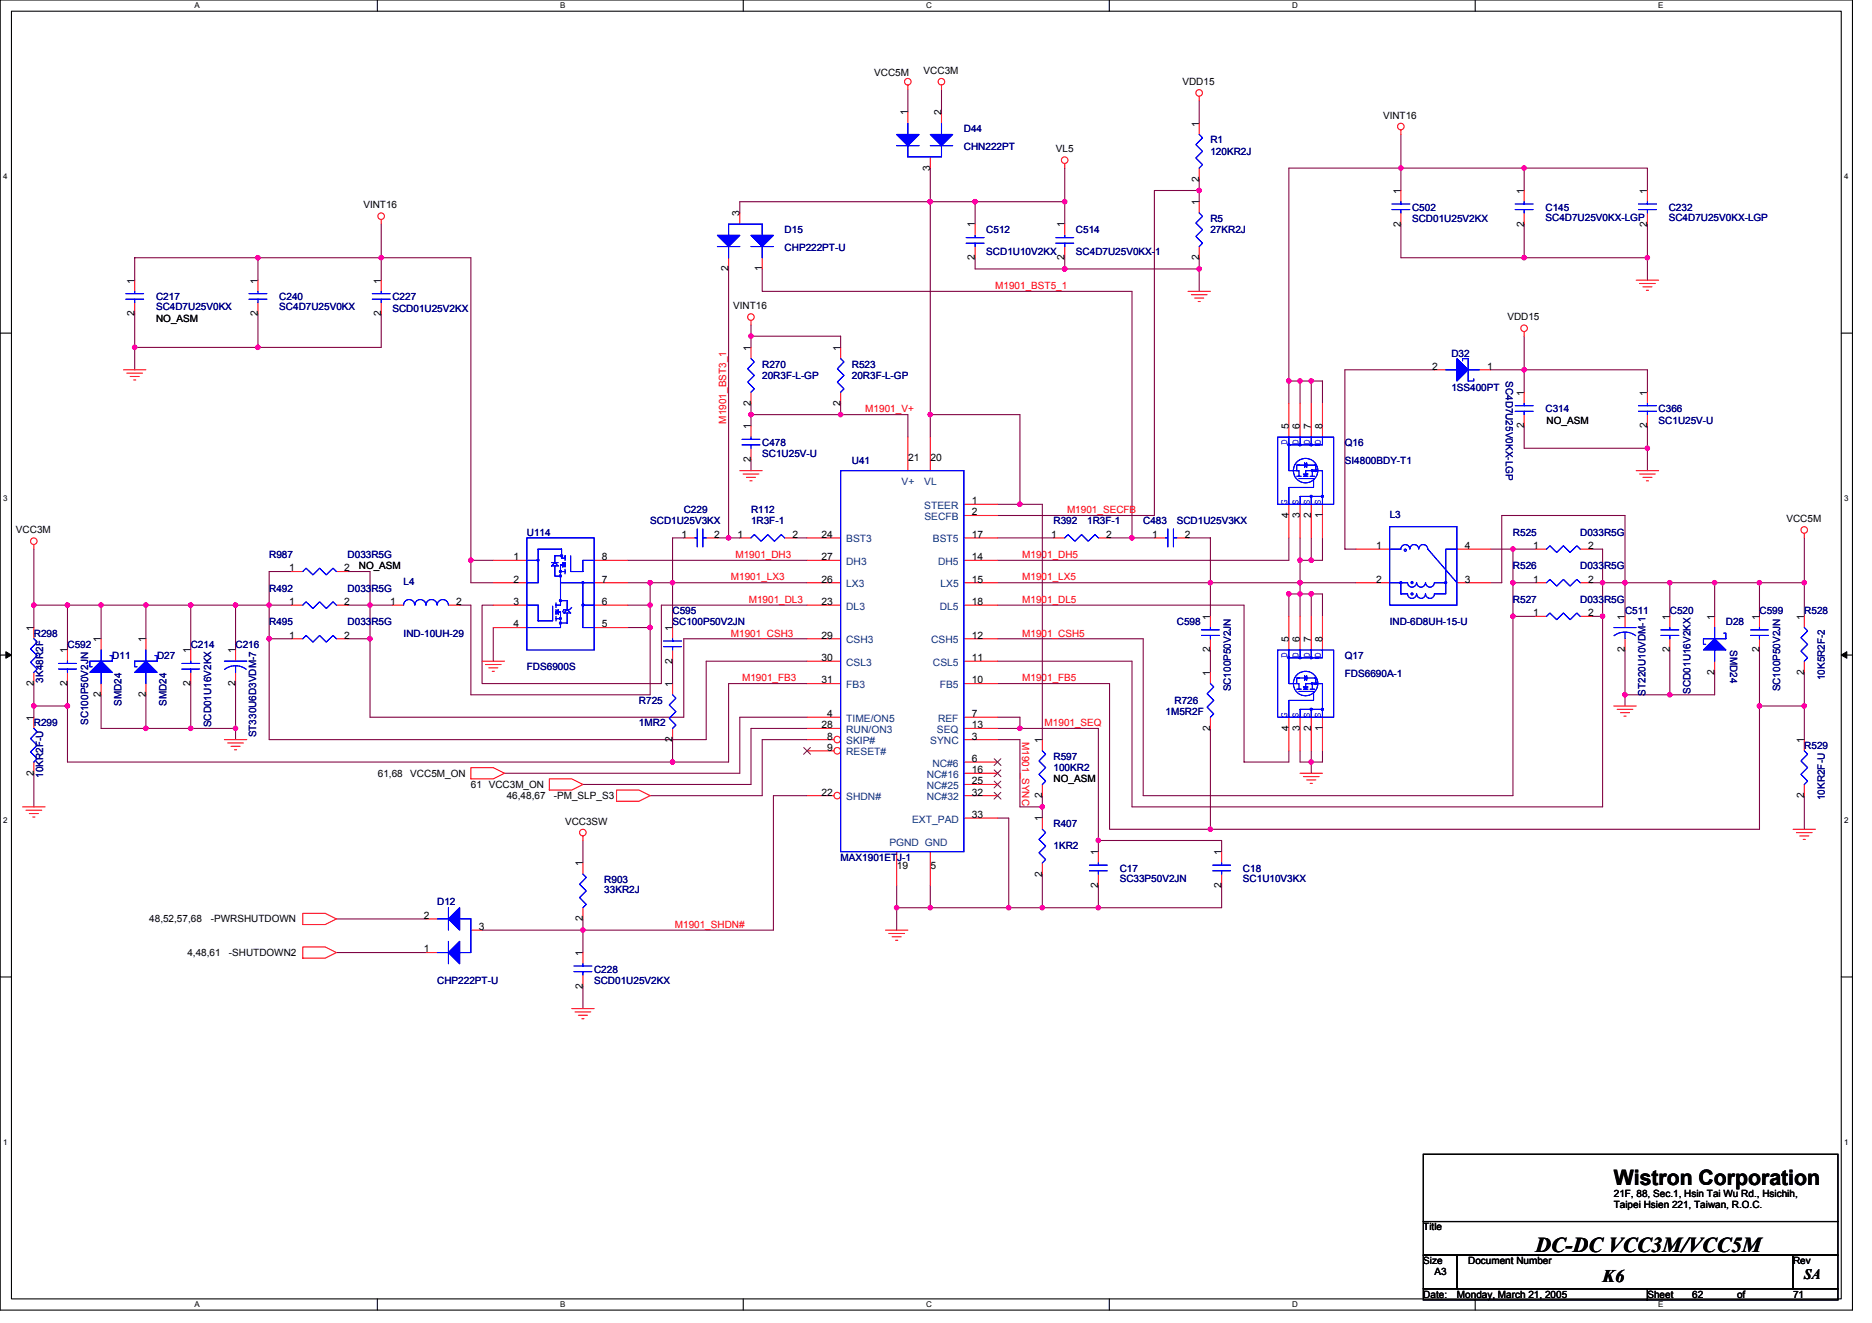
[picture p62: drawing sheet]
<svg xmlns="http://www.w3.org/2000/svg" width="297mm" height="210mm" viewBox="0 0 297 210" stroke-linecap="round" stroke-linejoin="round" font-family="sans-serif">
<defs><g id="words">
<g font-size="3.4">
<text x="256.1" y="188">Wistron Corporation</text>
<text x="243.6" y="198.6">DC-DC VCC3M/VCC5M</text>
</g>
<text font-size="2.8" x="254.3" y="203.5">K6</text>
<text font-size="2.3" x="286.3" y="203">SA</text>
<g font-size="1.6">
<text x="146.6" y="11.7">VCC3M</text>
<text x="138.7" y="12.1">VCC5M</text>
<text x="187.6" y="13.5">VDD15</text>
<text x="144" y="18.3" transform="rotate(-90 144 18.3)">1</text>
<text x="149.4" y="18.3" transform="rotate(-90 149.4 18.3)">2</text>
<text x="190.3" y="20.1" transform="rotate(-90 190.3 20.1)">1</text>
<text x="219.5" y="18.8">VINT16</text>
<text x="147.6" y="27.1" transform="rotate(-90 147.6 27.1)">3</text>
<text x="167.5" y="24.2">VL5</text>
<text x="190.3" y="28.8" transform="rotate(-90 190.3 28.8)">2</text>
<text x="57.7" y="33.1">VINT16</text>
<text x="117.4" y="34.3" transform="rotate(-90 117.4 34.3)">3</text>
<text x="190.3" y="32.5" transform="rotate(-90 190.3 32.5)">1</text>
<text x="222.3" y="35.9" transform="rotate(-90 222.3 35.9)">2</text>
<text x="222.3" y="30.8" transform="rotate(-90 222.3 30.8)">1</text>
<text x="241.8" y="35.9" transform="rotate(-90 241.8 35.9)">2</text>
<text x="241.8" y="30.8" transform="rotate(-90 241.8 30.8)">1</text>
<text x="261.4" y="35.9" transform="rotate(-90 261.4 35.9)">2</text>
<text x="261.4" y="30.8" transform="rotate(-90 261.4 30.8)">1</text>
<text x="154.7" y="41.3" transform="rotate(-90 154.7 41.3)">2</text>
<text x="154.7" y="36.1" transform="rotate(-90 154.7 36.1)">1</text>
<text x="168.9" y="41.3" transform="rotate(-90 168.9 41.3)">2</text>
<text x="168.9" y="36.1" transform="rotate(-90 168.9 36.1)">1</text>
<text x="190.3" y="41.3" transform="rotate(-90 190.3 41.3)">2</text>
<text x="21.4" y="45" transform="rotate(-90 21.4 45)">1</text>
<text x="40.9" y="45" transform="rotate(-90 40.9 45)">1</text>
<text x="60.5" y="45" transform="rotate(-90 60.5 45)">1</text>
<text x="115.6" y="43.1" transform="rotate(-90 115.6 43.1)">2</text>
<text x="120.9" y="43.1" transform="rotate(-90 120.9 43.1)">1</text>
<text x="21.4" y="50.2" transform="rotate(-90 21.4 50.2)">2</text>
<text x="24.8" y="51">NO_ASM</text>
<text x="40.9" y="50.2" transform="rotate(-90 40.9 50.2)">2</text>
<text x="60.5" y="50.2" transform="rotate(-90 60.5 50.2)">2</text>
<text x="116.3" y="49.1">VINT16</text>
<text x="239.2" y="50.8">VDD15</text>
<text x="119.1" y="55.6" transform="rotate(-90 119.1 55.6)">1</text>
<text x="133.4" y="55.6" transform="rotate(-90 133.4 55.6)">1</text>
<text x="227.3" y="58.7">2</text>
<text x="236" y="58.7">1</text>
<text x="119.1" y="64.4" transform="rotate(-90 119.1 64.4)">2</text>
<text x="133.4" y="64.4" transform="rotate(-90 133.4 64.4)">2</text>
<text x="241.8" y="62.8" transform="rotate(-90 241.8 62.8)">1</text>
<text x="261.4" y="62.8" transform="rotate(-90 261.4 62.8)">1</text>
<text x="119.1" y="68.1" transform="rotate(-90 119.1 68.1)">1</text>
<text x="204.5" y="68.1" transform="rotate(-90 204.5 68.1)">5</text>
<text x="206.3" y="68.1" transform="rotate(-90 206.3 68.1)">6</text>
<text x="208" y="68.1" transform="rotate(-90 208 68.1)">7</text>
<text x="209.8" y="68.1" transform="rotate(-90 209.8 68.1)">8</text>
<text x="241.8" y="67.9" transform="rotate(-90 241.8 67.9)">2</text>
<text x="245.4" y="67.2">NO_ASM</text>
<text x="261.4" y="67.9" transform="rotate(-90 261.4 67.9)">2</text>
<text x="119.1" y="73.3" transform="rotate(-90 119.1 73.3)">2</text>
<text x="144.1" y="73.1">21</text>
<text x="147.6" y="73.1">20</text>
<text x="154.2" y="81.8">2</text>
<text x="154.2" y="80">1</text>
<text x="204.5" y="82.2" transform="rotate(-90 204.5 82.2)">4 G</text>
<text x="206.3" y="82.2" transform="rotate(-90 206.3 82.2)">3 S</text>
<text x="208" y="82.2" transform="rotate(-90 208 82.2)">2 S</text>
<text x="209.8" y="82.2" transform="rotate(-90 209.8 82.2)">1 S</text>
<text x="283.5" y="82.8">VCC5M</text>
<text x="2.5" y="84.6">VCC3M</text>
<text x="81.5" y="88.9">1</text>
<text x="95.5" y="88.9">8</text>
<text x="108.1" y="85.3">1</text>
<text x="113.3" y="85.3">2</text>
<text x="117" y="85.3">1</text>
<text x="125.7" y="85.3">2</text>
<text x="130.4" y="85.3">24</text>
<text x="130.4" y="88.9">27</text>
<text x="154.2" y="88.9">14</text>
<text x="154.2" y="85.3">17</text>
<text x="166.8" y="85.3">1</text>
<text x="175.5" y="85.3">2</text>
<text x="182.8" y="85.3">1</text>
<text x="188" y="85.3">2</text>
<text x="218.4" y="87.1">1</text>
<text x="232.4" y="87.1">4</text>
<text x="243.3" y="87.1">1</text>
<text x="252" y="87.1">2</text>
<text x="45.9" y="90.7">1</text>
<text x="45.9" y="96">1</text>
<text x="54.6" y="90.7">2</text>
<text x="54.6" y="96">2</text>
<text x="56.9" y="90.3">NO_ASM</text>
<text x="61.9" y="96">1</text>
<text x="72.4" y="96">2</text>
<text x="81.5" y="92.4">2</text>
<text x="81.5" y="96">3</text>
<text x="95.5" y="92.4">7</text>
<text x="95.5" y="96">6</text>
<text x="130.4" y="92.4">26</text>
<text x="130.4" y="96">23</text>
<text x="154.2" y="96">18</text>
<text x="154.2" y="92.4">15</text>
<text x="218.4" y="92.4">2</text>
<text x="232.4" y="92.4">3</text>
<text x="243.3" y="92.4">1</text>
<text x="252" y="92.4">2</text>
<text x="5.4" y="100.1" transform="rotate(-90 5.4 100.1)">1</text>
<text x="16" y="101.9" transform="rotate(-90 16 101.9)">1</text>
<text x="23.1" y="101.9" transform="rotate(-90 23.1 101.9)">1</text>
<text x="45.9" y="101.3">1</text>
<text x="54.6" y="101.3">2</text>
<text x="81.5" y="99.5">4</text>
<text x="95.5" y="99.5">5</text>
<text x="106.7" y="100.1" transform="rotate(-90 106.7 100.1)">1</text>
<text x="130.4" y="101.3">29</text>
<text x="154.2" y="101.3">12</text>
<text x="192" y="98.3" transform="rotate(-90 192 98.3)">1</text>
<text x="204.5" y="101.9" transform="rotate(-90 204.5 101.9)">5</text>
<text x="206.3" y="101.9" transform="rotate(-90 206.3 101.9)">6</text>
<text x="208" y="101.9" transform="rotate(-90 208 101.9)">7</text>
<text x="209.8" y="101.9" transform="rotate(-90 209.8 101.9)">8</text>
<text x="243.3" y="97.8">1</text>
<text x="252" y="97.8">2</text>
<text x="257.8" y="98.3" transform="rotate(-90 257.8 98.3)">1</text>
<text x="264.9" y="98.3" transform="rotate(-90 264.9 98.3)">1</text>
<text x="272.1" y="98.3" transform="rotate(-90 272.1 98.3)">1</text>
<text x="279.2" y="98.3" transform="rotate(-90 279.2 98.3)">1</text>
<text x="286.3" y="98.3" transform="rotate(-90 286.3 98.3)">1</text>
<text x="10.7" y="103.7" transform="rotate(-90 10.7 103.7)">1</text>
<text x="30.2" y="103.7" transform="rotate(-90 30.2 103.7)">1</text>
<text x="37.4" y="103.7" transform="rotate(-90 37.4 103.7)">1</text>
<text x="106.7" y="105.3" transform="rotate(-90 106.7 105.3)">2</text>
<text x="130.4" y="104.9">30</text>
<text x="154.2" y="104.9">11</text>
<text x="192" y="107.2" transform="rotate(-90 192 107.2)">1</text>
<text x="192" y="103.5" transform="rotate(-90 192 103.5)">2</text>
<text x="257.8" y="103.5" transform="rotate(-90 257.8 103.5)">2</text>
<text x="264.9" y="103.5" transform="rotate(-90 264.9 103.5)">2</text>
<text x="272.1" y="107.1" transform="rotate(-90 272.1 107.1)">2</text>
<text x="279.2" y="103.5" transform="rotate(-90 279.2 103.5)">2</text>
<text x="286.3" y="107.1" transform="rotate(-90 286.3 107.1)">2</text>
<text x="5.4" y="108.8" transform="rotate(-90 5.4 108.8)">2</text>
<text x="10.7" y="108.8" transform="rotate(-90 10.7 108.8)">2</text>
<text x="16" y="110.6" transform="rotate(-90 16 110.6)">2</text>
<text x="23.1" y="110.6" transform="rotate(-90 23.1 110.6)">2</text>
<text x="30.2" y="108.8" transform="rotate(-90 30.2 108.8)">2</text>
<text x="37.4" y="108.8" transform="rotate(-90 37.4 108.8)">2</text>
<text x="106.7" y="109" transform="rotate(-90 106.7 109)">1</text>
<text x="130.4" y="108.4">31</text>
<text x="131.3" y="113.8">4</text>
<text x="154.2" y="108.4">10</text>
<text x="154.2" y="113.8">7</text>
<text x="5.4" y="114.3" transform="rotate(-90 5.4 114.3)">1</text>
<text x="106.7" y="117.7" transform="rotate(-90 106.7 117.7)">2</text>
<text x="130.4" y="115.5">28</text>
<text x="131.3" y="117.3">8</text>
<text x="131.3" y="119.1">9</text>
<text x="154.2" y="117.3">3</text>
<text x="154.2" y="115.5">13</text>
<text x="165.4" y="117.9" transform="rotate(-90 165.4 117.9)">1</text>
<text x="192" y="116" transform="rotate(-90 192 116)">2</text>
<text x="204.5" y="116" transform="rotate(-90 204.5 116)">4 G</text>
<text x="206.3" y="116" transform="rotate(-90 206.3 116)">3 S</text>
<text x="208" y="116" transform="rotate(-90 208 116)">2 S</text>
<text x="209.8" y="116" transform="rotate(-90 209.8 116)">1 S</text>
<text x="286.3" y="117.9" transform="rotate(-90 286.3 117.9)">1</text>
<text x="5.4" y="123.1" transform="rotate(-90 5.4 123.1)">2</text>
<text x="60" y="123.2">61,68</text>
<text x="65.1" y="123.2">VCC5M_ON</text>
<text x="74.7" y="125">61 VCC3M_ON</text>
<text x="154.2" y="120.9">6</text>
<text x="154.2" y="122.7">16</text>
<text x="154.2" y="124.4">25</text>
<text x="167.2" y="124.1">NO_ASM</text>
<text x="80.4" y="126.8">46,48,67</text>
<text x="87.9" y="126.8">-PM_SLP_S3</text>
<text x="89.7" y="130.9">VCC3SW</text>
<text x="130.4" y="126.2">22</text>
<text x="154.2" y="126.2">32</text>
<text x="154.2" y="129.8">33</text>
<text x="165.4" y="130.3" transform="rotate(-90 165.4 130.3)">1</text>
<text x="165.4" y="126.6" transform="rotate(-90 165.4 126.6)">2</text>
<text x="286.3" y="126.6" transform="rotate(-90 286.3 126.6)">2</text>
<text x="92.5" y="137.4" transform="rotate(-90 92.5 137.4)">1</text>
<text x="142.3" y="137.8">19</text>
<text x="147.6" y="137.8">5</text>
<text x="174.3" y="135.7" transform="rotate(-90 174.3 135.7)">1</text>
<text x="193.8" y="135.7" transform="rotate(-90 193.8 135.7)">1</text>
<text x="165.4" y="139.1" transform="rotate(-90 165.4 139.1)">2</text>
<text x="174.3" y="140.8" transform="rotate(-90 174.3 140.8)">2</text>
<text x="193.8" y="140.8" transform="rotate(-90 193.8 140.8)">2</text>
<text x="23.7" y="146.3">48,52,57,68</text>
<text x="33.5" y="146.3">-PWRSHUTDOWN</text>
<text x="67.2" y="145.8">2</text>
<text x="76" y="147.6">3</text>
<text x="92.5" y="146.2" transform="rotate(-90 92.5 146.2)">2</text>
<text x="29.7" y="151.7">4,48,61</text>
<text x="36.3" y="151.7">-SHUTDOWN2</text>
<text x="67.2" y="151.1">1</text>
<text x="92.5" y="151.7" transform="rotate(-90 92.5 151.7)">1</text>
<text x="92.5" y="156.8" transform="rotate(-90 92.5 156.8)">2</text>
<text x="256.1" y="189.9">21F, 88, Sec.1, Hsin Tai Wu Rd., Hsichih,</text>
<text x="256.1" y="191.7">Taipei Hsien 221, Taiwan, R.O.C.</text>
<text x="225.8" y="195.2">Title</text>
<text x="225.8" y="200.6">Size</text>
<text x="227.6" y="202.3">A3</text>
<text x="233" y="200.6">Document Number</text>
<text x="284.5" y="200.6">Rev</text>
<text x="225.8" y="205.9">Date:</text>
<text x="231.2" y="205.9">Monday, March 21, 2005</text>
<text x="261.4" y="205.9">Sheet</text>
<text x="268.5" y="205.9">62</text>
<text x="275.6" y="205.9">of</text>
<text x="284.5" y="205.9">71</text>
</g>
<g font-size="1.6" fill="#000080">
<text x="152.9" y="21">D44</text>
<text x="152.9" y="23.8">CHN222PT</text>
<text x="192.1" y="22.8">R1</text>
<text x="192.1" y="24.5">120KR2J</text>
<text x="192.1" y="35.2">R5</text>
<text x="224.1" y="33.4">C502</text>
<text x="224.1" y="35.2">SCD01U25V2KX</text>
<text x="245.2" y="33.4">C145</text>
<text x="245.2" y="35">SC4D7U25V0KX-LGP</text>
<text x="264.8" y="33.4">C232</text>
<text x="264.8" y="35">SC4D7U25V0KX-LGP</text>
<text x="124.5" y="37">D15</text>
<text x="124.5" y="39.8">CHP222PT-U</text>
<text x="156.5" y="37">C512</text>
<text x="156.5" y="40.5">SCD1U10V2KX</text>
<text x="170.7" y="37">C514</text>
<text x="170.7" y="40.5">SC4D7U25V0KX-1</text>
<text x="192.1" y="37">27KR2J</text>
<text x="24.8" y="47.6">C217</text>
<text x="44.3" y="47.6">C240</text>
<text x="62.3" y="47.6">C227</text>
<text x="24.8" y="49.3">SC4D7U25V0KX</text>
<text x="44.3" y="49.3">SC4D7U25V0KX</text>
<text x="62.3" y="49.4">SCD01U25V2KX</text>
<text x="120.9" y="58.3">R270</text>
<text x="135.2" y="58.3">R523</text>
<text x="230.3" y="56.7">D32</text>
<text x="120.9" y="60.1">20R3F-L-GP</text>
<text x="135.2" y="60.1">20R3F-L-GP</text>
<text x="230.3" y="62">1SS400PT</text>
<text x="238.9" y="60.5" transform="rotate(90 238.9 60.5)">SC4D7U25V0KX-LGP</text>
<text x="245.2" y="65.4">C314</text>
<text x="263.2" y="65.4">C366</text>
<text x="120.9" y="70.8">C478</text>
<text x="213.4" y="70.8">Q16</text>
<text x="263.2" y="67.2">SC1U25V-U</text>
<text x="120.9" y="72.5">SC1U25V-U</text>
<text x="135.2" y="73.6">U41</text>
<text x="213.4" y="73.6">SI4800BDY-T1</text>
<text x="103.2" y="83.2">SCD1U25V3KX</text>
<text x="108.5" y="81.4">C229</text>
<text x="119.2" y="81.4">R112</text>
<text x="119.2" y="83.2">1R3F-1</text>
<text x="167.2" y="83.2">R392</text>
<text x="172.5" y="83.2">1R3F-1</text>
<text x="181.4" y="83.2">C483</text>
<text x="186.7" y="83.2">SCD1U25V3KX</text>
<text x="220.5" y="82.1">L3</text>
<text x="42.7" y="88.5">R987</text>
<text x="55.2" y="88.5">D033R5G</text>
<text x="83.6" y="85">U114</text>
<text x="240.1" y="85">R525</text>
<text x="250.7" y="85">D033R5G</text>
<text x="42.7" y="93.9">R492</text>
<text x="55.2" y="93.9">D033R5G</text>
<text x="64" y="92.8">L4</text>
<text x="240.1" y="90.3">R526</text>
<text x="240.1" y="95.7">R527</text>
<text x="250.7" y="90.3">D033R5G</text>
<text x="250.7" y="95.7">D033R5G</text>
<text x="5.4" y="101">R298</text>
<text x="42.7" y="99.2">R495</text>
<text x="55.2" y="99.2">D033R5G</text>
<text x="64" y="101">IND-10UH-29</text>
<text x="106.7" y="97.4">C595</text>
<text x="106.7" y="99.2">SC100P50V2JN</text>
<text x="186.7" y="99.2">C598</text>
<text x="220.5" y="99.2">IND-6D8UH-15-U</text>
<text x="257.8" y="97.4">C511</text>
<text x="265" y="97.4">C520</text>
<text x="273.9" y="99.2">D28</text>
<text x="279.2" y="97.4">C599</text>
<text x="286.3" y="97.4">R528</text>
<text x="10.7" y="102.8">C592</text>
<text x="17.8" y="104.5">D11</text>
<text x="24.9" y="104.5">D27</text>
<text x="30.3" y="102.8">C214</text>
<text x="37.4" y="102.8">C216</text>
<text x="83.6" y="106.3">FDS6900S</text>
<text x="213.4" y="104.5">Q17</text>
<text x="213.4" y="107.4">FDS6690A-1</text>
<text x="274.5" y="103.1" transform="rotate(90 274.5 103.1)">SMD24</text>
<text x="289.6" y="107.9" transform="rotate(-90 289.6 107.9)">10K5R2F-2</text>
<text x="6.9" y="108.3" transform="rotate(-90 6.9 108.3)">3K48R2F</text>
<text x="19.3" y="112" transform="rotate(-90 19.3 112)">SMD24</text>
<text x="26.4" y="112" transform="rotate(-90 26.4 112)">SMD24</text>
<text x="101.4" y="111.7">R725</text>
<text x="185" y="113.4">1M5R2F</text>
<text x="186.4" y="111.7">R726</text>
<text x="195.3" y="109.7" transform="rotate(-90 195.3 109.7)">SC100P50V2JN</text>
<text x="261.1" y="110.4" transform="rotate(-90 261.1 110.4)">ST220U10VDM-1</text>
<text x="268.2" y="110.1" transform="rotate(-90 268.2 110.1)">SCD01U16V2KX</text>
<text x="282.4" y="109.7" transform="rotate(-90 282.4 109.7)">SC100P50V2JN</text>
<text x="5.4" y="115.2">R299</text>
<text x="14" y="115" transform="rotate(-90 14 115)">SC100P50V2JN</text>
<text x="33.5" y="115.4" transform="rotate(-90 33.5 115.4)">SCD01U16V2KX</text>
<text x="40.6" y="117" transform="rotate(-90 40.6 117)">ST330U6D3VDM-7</text>
<text x="101.4" y="115.2">1MR2</text>
<text x="286.3" y="118.8">R529</text>
<text x="6.9" y="123.4" transform="rotate(-90 6.9 123.4)">10KR2F-U</text>
<text x="167.2" y="120.5">R597</text>
<text x="167.2" y="122.3">100KR2</text>
<text x="167.2" y="131.2">R407</text>
<text x="289.6" y="127" transform="rotate(-90 289.6 127)">10KR2F-U</text>
<text x="133.4" y="136.5">MAX1901ETJ-1</text>
<text x="167.2" y="134.8">1KR2</text>
<text x="69.4" y="143.7">D12</text>
<text x="95.9" y="140.1">R903</text>
<text x="95.9" y="141.7">33KR2J</text>
<text x="177.7" y="138.3">C17</text>
<text x="177.7" y="139.9">SC33P50V2JN</text>
<text x="197.2" y="138.3">C18</text>
<text x="197.2" y="139.9">SC1U10V3KX</text>
<text x="94.3" y="154.3">C228</text>
<text x="69.4" y="156.1">CHP222PT-U</text>
<text x="94.3" y="156.1">SCD01U25V2KX</text>
</g>
<g font-size="1.6" fill="#f00">
<text x="157.9" y="45.9">M1901_BST5_1</text>
<text x="137.3" y="65.4">M1901_V+</text>
<text x="115.2" y="67.2" transform="rotate(-90 115.2 67.2)">M1901_BST3_1</text>
<text x="169.3" y="81.4">M1901_SECFB</text>
<text x="116.7" y="88.5">M1901_DH3</text>
<text x="162.2" y="88.5">M1901_DH5</text>
<text x="116" y="92.1">M1901_LX3</text>
<text x="118.8" y="95.7">M1901_DL3</text>
<text x="162.2" y="92.1">M1901_LX5</text>
<text x="162.2" y="95.7">M1901_DL5</text>
<text x="116" y="101">M1901_CSH3</text>
<text x="162.2" y="101">M1901_CSH5</text>
<text x="117.7" y="108.1">M1901_FB3</text>
<text x="162.2" y="108.1">M1901_FB5</text>
<text x="162.2" y="117.7" transform="rotate(90 162.2 117.7)">M1901_SYNC</text>
<text x="165.8" y="115.2">M1901_SEQ</text>
<text x="107.1" y="147.2">M1901_SHDN#</text>
</g>
<g font-size="1.6" fill="#00f">
<text x="204.3" y="70.6" transform="rotate(-90 204.3 70.6)">D</text>
<text x="206" y="70.6" transform="rotate(-90 206 70.6)">D</text>
<text x="207.8" y="70.6" transform="rotate(-90 207.8 70.6)">D</text>
<text x="209.6" y="70.6" transform="rotate(-90 209.6 70.6)">D</text>
<text x="204.3" y="80.2" transform="rotate(-90 204.3 80.2)">G</text>
<text x="206" y="80.2" transform="rotate(-90 206 80.2)">S</text>
<text x="207.8" y="80.2" transform="rotate(-90 207.8 80.2)">S</text>
<text x="209.6" y="80.2" transform="rotate(-90 209.6 80.2)">S</text>
<text x="204.3" y="104.4" transform="rotate(-90 204.3 104.4)">D</text>
<text x="206" y="104.4" transform="rotate(-90 206 104.4)">D</text>
<text x="207.8" y="104.4" transform="rotate(-90 207.8 104.4)">D</text>
<text x="209.6" y="104.4" transform="rotate(-90 209.6 104.4)">D</text>
<text x="204.3" y="114" transform="rotate(-90 204.3 114)">G</text>
<text x="206" y="114" transform="rotate(-90 206 114)">S</text>
<text x="207.8" y="114" transform="rotate(-90 207.8 114)">S</text>
<text x="209.6" y="114" transform="rotate(-90 209.6 114)">S</text>
</g>
<g font-size="1.6" fill="#004080">
<text x="143.1" y="77">V+</text>
<text x="146.6" y="77">VL</text>
<text x="146.7" y="80.7">STEER</text>
<text x="146.7" y="82.5">SECFB</text>
<text x="134.3" y="86.1">BST3</text>
<text x="134.3" y="89.6">DH3</text>
<text x="148" y="86.1">BST5</text>
<text x="148.8" y="89.6">DH5</text>
<text x="134.3" y="93.2">LX3</text>
<text x="149.2" y="93.2">LX5</text>
<text x="134.3" y="96.7">DL3</text>
<text x="149.1" y="96.7">DL5</text>
<text x="134.3" y="102.1">CSH3</text>
<text x="134.3" y="105.6">CSL3</text>
<text x="147.8" y="102.1">CSH5</text>
<text x="148" y="105.6">CSL5</text>
<text x="134.3" y="109.2">FB3</text>
<text x="149.1" y="109.2">FB5</text>
<text x="134.3" y="114.5">TIME/ON5</text>
<text x="134.3" y="116.3">RUN/ON3</text>
<text x="134.3" y="118.1">SKIP#</text>
<text x="134.3" y="119.8">RESET#</text>
<text x="147.6" y="118.1">SYNC</text>
<text x="148.7" y="116.3">SEQ</text>
<text x="148.8" y="114.5">REF</text>
<text x="147.1" y="123.4">NC#16</text>
<text x="147.1" y="125.2">NC#25</text>
<text x="148" y="121.6">NC#6</text>
<text x="134.3" y="127">SHDN#</text>
<text x="144.7" y="130.5">EXT_PAD</text>
<text x="147.1" y="127">NC#32</text>
<text x="141.1" y="134.2">PGND GND</text>
</g>
<g font-size="1.3">
<text x="30.8" y="1.3">A</text>
<text x="88.9" y="1.3">B</text>
<text x="147" y="1.3">C</text>
<text x="205" y="1.3">D</text>
<text x="263.1" y="1.3">E</text>
<text x=".5" y="28.4">4</text>
<text x="292.6" y="28.4">4</text>
<text x=".5" y="79.5">3</text>
<text x="292.6" y="79.5">3</text>
<text x=".5" y="130.6">2</text>
<text x="292.6" y="130.6">2</text>
<text x=".5" y="181.7">1</text>
<text x="292.6" y="181.7">1</text>
<text x="30.8" y="207.4">A</text>
<text x="88.9" y="207.4">B</text>
<text x="147" y="207.4">C</text>
<text x="205" y="207.4">D</text>
<text x="263.1" y="207.4">E</text>
</g>
</g></defs>
<path d="M0 0h293.9v207.9h-293.9zM1.8 1.8h290.4v204.3h-290.4z" fill="none" stroke="#000" stroke-width=".17"/>
<g fill="#fff">
<path d="M30.8 .2h.9v1.4h-.9z"/>
<path d="M30.8 206.3h.9v1.4h-.9z"/>
</g>
<path d="M59.9 0v1.8M59.9 206.1v1.8" fill="none" stroke="#000" stroke-width=".17"/>
<g fill="#fff">
<path d="M88.9 .2h.8v1.4h-.8z"/>
<path d="M88.9 206.3h.8v1.4h-.8z"/>
</g>
<path d="M117.9 0v1.8M117.9 206.1v1.8" fill="none" stroke="#000" stroke-width=".17"/>
<g fill="#fff">
<path d="M147 .2h.9v1.4h-.9z"/>
<path d="M147 206.3h.9v1.4h-.9z"/>
</g>
<path d="M176 0v1.8M176 206.1v1.8" fill="none" stroke="#000" stroke-width=".17"/>
<g fill="#fff">
<path d="M205 .2h.9v1.4h-.9z"/>
<path d="M205 206.3h.9v1.4h-.9z"/>
</g>
<path d="M234.1 0v1.8M234.1 206.1v1.8" fill="none" stroke="#000" stroke-width=".17"/>
<g fill="#fff">
<path d="M263.1 .2h.8v1.4h-.8z"/>
<path d="M263.1 206.3h.8v1.4h-.8z"/>
<path d="M.5 27.3h.7v1.4h-.7z"/>
<path d="M292.6 27.3h.7v1.4h-.7z"/>
<path d="M.5 78.4h.7v1.4h-.7z"/>
<path d="M292.6 78.4h.7v1.4h-.7z"/>
</g>
<path d="M0 52.9h1.8M292.2 52.9h1.7" fill="none" stroke="#000" stroke-width=".17"/>
<g fill="#fff">
<path d="M.5 129.5h.7v1.4h-.7z"/>
<path d="M292.6 129.5h.7v1.4h-.7z"/>
</g>
<path d="M0 103.9h1.8M292.2 103.9h1.7" fill="none" stroke="#000" stroke-width=".17"/>
<path d="M.9 103.4l.9 .5-.9 .5zM292.2 103.9l.8-.5v1z" fill="#000" stroke="#000" stroke-width=".16"/>
<g fill="#fff">
<path d="M.5 180.5h.7v1.4h-.7z"/>
<path d="M292.6 180.5h.7v1.4h-.7z"/>
</g>
<path d="M0 155h1.8M292.2 155h1.7M225.8 183.1h65.8v10.7h-65.8zM225.8 193.8h65.8v5.3h-65.8zM225.8 199.1h5.4v5.4h-5.4zM231.2 199.1h53.3v5.4h-53.3zM284.5 199.1h7.1v5.4h-7.1zM225.8 204.5h35.6v1.7h-35.6zM261.4 204.5h30.2v1.7h-30.2z" fill="none" stroke="#000" stroke-width=".17"/>
<g fill="none" stroke="#800040" stroke-width=".17">
<path d="M144.1 14.2v3.6M149.4 14.2v3.6M190.3 16v3.6M60.5 35.6v8.8M147.6 26.7v42.6M154.7 32v3.6M168.9 26.7v8.9M168.9 32h-51.5v1.8M190.3 28.4v3.6M190.3 30.2h-7.1v51.6h-24.9M222.3 21.3v5.4h-17.8v37.3M222.3 35.6v5.3h39.1"/>
<path d="M241.8 26.7h19.6v3.5M241.8 26.7h-19.5v3.5M241.8 26.7v3.5M241.8 35.6v5.3M261.4 35.6v8.8M21.4 44.4v-3.5h53.3v51.6h3.6M21.4 49.8v8.9M40.9 40.9v3.5M40.9 49.8v5.3M60.5 49.8v5.3h-39.1M115.6 42.7v42.6M119.2 51.6v3.5"/>
<path d="M119.2 53.3h14.2v1.8M120.9 42.7v3.5h58.7v39.1M154.7 40.9v1.8h35.6M168.9 40.9v1.8M190.3 40.9v5.3M227.6 58.7h-14.2v28.4h1.8M236.5 58.7h5.3v3.5M241.8 53.3v5.4h19.6v3.5M119.2 65.8h24.9v3.5M119.2 64v3.6M119.2 72.9v1.8M133.4 64v1.8"/>
<path d="M147.6 65.8h14.2v14.2M204.5 60.5h5.3v3.5M206.3 60.5v3.5M208.1 60.5v3.5M241.8 67.6v3.5h19.6M261.4 67.6v7.1M5.4 87.1v12.5M5.4 96h40.9M10.7 96v7.1M16 96v5.3M23.2 96v5.3M30.3 96v7.1"/>
<path d="M37.4 96v7.1M46.3 90.7h-3.6v26.6h69.4v-12.4h16M55.2 90.7h3.5v23.1h49.8v-12.5h19.6M55.2 96h7.1M74.7 88.9h3.6M78.3 96h-1.8v12.5h28.4v-12.5h23.2M78.3 99.6v5.3M99.6 92.5h28.5M99.6 88.9h28.5M99.6 96h3.6M99.6 99.6h3.6M103.2 92.5v17.7h-28.5v-14.2h-1.8"/>
<path d="M108.5 85.3h-1.8v14.3M113.8 85.3h3.6M126.3 85.3h1.8M158.3 85.3h8.9M158.3 96h39.1v24.9h7.1v-1.8M158.3 92.5h56.9M158.3 80h7.1v37.3M176.1 85.3h7.1M188.5 85.3h3.6v12.5M204.5 85.3v3.6h-46.2M204.5 97.8v-3.6h5.3v3.6M206.3 85.3v12.5"/>
<path d="M208.1 85.3v3.6M208.1 94.2v3.6M209.8 85.3v3.6h-3.5M236.5 92.5h1.8v-10.7h19.5v16M236.5 87.1h7.1M240.1 92.5h3.5M240.1 87.1v39.1h-58.7v-24.9h-23.1M240.1 97.8h3.5M252.5 87.1h1.8v40.9h-74.7v-23.1h-21.3M252.5 92.5h33.8M252.5 97.8h1.8M265 92.5v5.3"/>
<path d="M272.1 92.5v5.3M279.2 92.5v5.3M286.3 85.3v12.5M5.4 108.5v5.3M5.4 112h5.3M10.7 108.5v12.4h104.9v-12.4h12.5M16 110.2v5.4h21.4M23.2 110.2v5.4M30.3 108.5v7.1M37.4 108.5v8.8M42.7 101.3h3.6M55.2 101.3h3.5"/>
<path d="M106.7 104.9v3.6M106.7 117.3v3.6M128.1 115.6h-8.9v8.9h-26.7M128.1 113.8h-10.7v8.9h-37.4M128.1 117.3h-7.2v8.9h-17.7M158.3 108.5h17.8v23.1h16M158.3 113.8h3.5v1.8M158.3 117.3h3.5v10.7h3.6M158.3 115.6h16v19.5M192.1 103.1v3.6M192.1 115.6v16M206.3 119.1v1.8h3.5v-1.8"/>
<path d="M208.1 119.1v3.6M257.8 103.1v8.9M265 103.1v7.1M272.1 106.7v3.5h-14.3M279.2 112h7.1M279.2 103.1v28.5h-87.1M286.3 106.7v10.6M5.4 122.7v5.3M92.5 133.3v3.6M128.1 126.2h-5.4v21.4h-30.2v-1.8M158.3 129.8h1.8v14.2M165.4 126.2v3.6"/>
<path d="M165.4 138.7v5.3M174.3 133.3h19.5v1.8M286.3 126.2v5.4M53.4 145.8h14.2M53.4 151.1h14.2M76.5 147.6h16v3.5M92.5 156.5v3.5M142.3 140.5v7.1M147.6 140.5v3.5M174.3 140.5v3.5M193.8 140.5v3.5h-51.5"/>
</g>
<g fill="#f0f" stroke="#f0f" stroke-width=".17">
<circle cx="119.2" cy="53.3" r=".35"/>
<circle cx="179.6" cy="85.3" r=".35"/>
<circle cx="115.6" cy="85.3" r=".35"/>
<circle cx="206.3" cy="60.4" r=".35"/>
<circle cx="208.1" cy="60.4" r=".35"/>
<circle cx="241.8" cy="26.7" r=".35"/>
<circle cx="204.5" cy="60.4" r=".35"/>
<circle cx="222.3" cy="26.7" r=".35"/>
<circle cx="241.8" cy="58.7" r=".35"/>
<circle cx="40.9" cy="40.9" r=".35"/>
<circle cx="60.5" cy="40.9" r=".35"/>
<circle cx="74.7" cy="88.9" r=".35"/>
<circle cx="168.9" cy="32" r=".35"/>
<circle cx="165.4" cy="128" r=".35"/>
<circle cx="174.3" cy="133.3" r=".35"/>
<circle cx="161.8" cy="80" r=".35"/>
<circle cx="161.8" cy="115.6" r=".35"/>
<circle cx="147.6" cy="32" r=".35"/>
<circle cx="279.2" cy="112" r=".35"/>
<circle cx="10.7" cy="112" r=".35"/>
<circle cx="106.7" cy="120.9" r=".35"/>
<circle cx="192.1" cy="131.6" r=".35"/>
<circle cx="190.3" cy="30.2" r=".35"/>
<circle cx="5.4" cy="112" r=".35"/>
<circle cx="92.5" cy="147.6" r=".35"/>
<circle cx="154.7" cy="32" r=".35"/>
<circle cx="286.3" cy="112" r=".35"/>
<circle cx="119.2" cy="65.8" r=".35"/>
<circle cx="133.4" cy="65.8" r=".35"/>
<circle cx="147.6" cy="65.8" r=".35"/>
<circle cx="254.3" cy="92.4" r=".35"/>
<circle cx="240.1" cy="87.1" r=".35"/>
<circle cx="240.1" cy="97.8" r=".35"/>
<circle cx="254.3" cy="97.8" r=".35"/>
<circle cx="286.3" cy="92.4" r=".35"/>
<circle cx="257.8" cy="92.4" r=".35"/>
<circle cx="264.9" cy="92.4" r=".35"/>
<circle cx="272.1" cy="92.4" r=".35"/>
<circle cx="279.2" cy="92.4" r=".35"/>
<circle cx="240.1" cy="92.4" r=".35"/>
<circle cx="206.3" cy="88.9" r=".35"/>
<circle cx="204.5" cy="94.2" r=".35"/>
<circle cx="206.3" cy="94.2" r=".35"/>
<circle cx="208.1" cy="88.9" r=".35"/>
<circle cx="192.1" cy="92.4" r=".35"/>
<circle cx="206.3" cy="92.4" r=".35"/>
<circle cx="208.1" cy="94.2" r=".35"/>
<circle cx="58.7" cy="96" r=".35"/>
<circle cx="58.7" cy="101.3" r=".35"/>
<circle cx="103.2" cy="99.6" r=".35"/>
<circle cx="103.2" cy="96" r=".35"/>
<circle cx="106.7" cy="92.4" r=".35"/>
<circle cx="103.2" cy="92.4" r=".35"/>
<circle cx="261.4" cy="40.9" r=".35"/>
<circle cx="42.7" cy="101.3" r=".35"/>
<circle cx="10.7" cy="96" r=".35"/>
<circle cx="160" cy="144" r=".35"/>
<circle cx="190.3" cy="42.7" r=".35"/>
<circle cx="168.9" cy="42.7" r=".35"/>
<circle cx="142.3" cy="144" r=".35"/>
<circle cx="147.6" cy="144" r=".35"/>
<circle cx="174.3" cy="144" r=".35"/>
<circle cx="30.3" cy="96" r=".35"/>
<circle cx="208.1" cy="120.9" r=".35"/>
<circle cx="261.4" cy="71.1" r=".35"/>
<circle cx="37.4" cy="115.6" r=".35"/>
<circle cx="5.4" cy="96" r=".35"/>
<circle cx="30.3" cy="115.6" r=".35"/>
<circle cx="21.4" cy="55.1" r=".35"/>
<circle cx="23.1" cy="96" r=".35"/>
<circle cx="16" cy="96" r=".35"/>
<circle cx="241.8" cy="40.9" r=".35"/>
<circle cx="37.4" cy="96" r=".35"/>
<circle cx="42.7" cy="96" r=".35"/>
<circle cx="23.1" cy="115.6" r=".35"/>
<circle cx="257.8" cy="110.2" r=".35"/>
<circle cx="40.9" cy="55.1" r=".35"/>
<circle cx="165.4" cy="144" r=".35"/>
<circle cx="264.9" cy="110.2" r=".35"/>
</g>
<g fill="none" stroke="#f00" stroke-width=".17">
<path d="M144.1 13.5v.7M149.4 13.5v.7M190.3 15.3v.7M60.5 34.8v.8M168.9 26v.7M222.3 20.6v.7M19.6 58.7h3.6M20.1 59.2h2.5M20.7 59.7h1.4M119.2 50.8v.8M188.5 46.2h3.6M189 46.8h2.5"/>
<path d="M189.6 47.3h1.4M190.1 47.8h.4M241.8 52.6v.7M259.6 44.4h3.6M260.2 45h2.5M260.7 45.5h1.4M261.2 46.1h.4M21.2 60.3h.3M117.4 74.7h3.5M117.9 75.2h2.5M118.4 75.7h1.5M119 76.3h.3"/>
<path d="M144.1 69.3v5.4M147.6 69.3v5.4M259.6 74.7h3.6M260.2 75.2h2.5M260.7 75.7h1.4M261.2 76.3h.4M5.4 86.4v.7M128.1 85.3h5.3M128.1 88.9h5.3M128.1 92.5h5.3M128.1 96h5.3M152.9 80h5.4"/>
<path d="M152.9 81.8h5.4M152.9 85.3h5.4M152.9 88.9h5.4M152.9 92.5h5.4M152.9 96h5.4M286.3 84.6v.7M35.6 117.3h3.6M36.1 117.9h2.5M36.7 118.4h1.4M37.2 119h.3M76.5 104.9h3.5M77 105.4h2.5"/>
<path d="M77.6 106h1.4M78.1 106.5h.3M128.1 104.9h5.3M128.1 101.3h5.3M128.1 108.5h5.3M128.1 113.8h5.3M128.1 115.6h5.3M152.9 104.9h5.4M152.9 117.3h5.4M152.9 101.3h5.4M152.9 108.5h5.4M152.9 113.8h5.4"/>
<path d="M152.9 115.6h5.4M256.1 112h3.5M256.6 112.5h2.5M257.1 113.1h1.5M257.7 113.6h.3M3.6 128h3.6M4.1 128.5h2.5M4.7 129.1h1.4M5.2 129.6h.3M74.7 121.8h3.6l1.7 .9-1.7 .9h-3.6zM87.2 123.6h3.5l1.8 .9-1.8 .8h-3.5zM92.5 132.6v.7"/>
<path d="M97.8 125.3h3.6l1.8 .9-1.8 .9h-3.6zM142.3 135.1v5.4M147.6 135.1v5.4M152.9 122.7h5.4M152.9 120.9h5.4M152.9 124.5h5.4M152.9 126.2h5.4M152.9 129.8h5.4M206.3 122.7h3.5M206.8 123.2h2.5M207.3 123.7h1.5M207.9 124.3h.3"/>
<path d="M284.5 131.6h3.6M285 132.1h2.5M285.6 132.6h1.4M286.1 133.2h.4M48 144.9h3.6l1.8 .9-1.8 .9h-3.6zM48 150.2h3.6l1.8 .9-1.8 .9h-3.6zM140.5 147.6h3.6M141 148.1h2.5M141.6 148.6h1.4M142.1 149.2h.3M90.7 160h3.6M91.2 160.5h2.5"/>
<path d="M91.8 161.1h1.4M92.3 161.6h.4"/>
<circle cx="144" cy="13" r=".52"/>
<circle cx="149.4" cy="13" r=".52"/>
<circle cx="190.3" cy="14.7" r=".52"/>
<circle cx="60.5" cy="34.3" r=".52"/>
<circle cx="168.9" cy="25.4" r=".52"/>
<circle cx="222.3" cy="20.1" r=".52"/>
<circle cx="119.2" cy="50.3" r=".52"/>
<circle cx="241.8" cy="52.1" r=".52"/>
<circle cx="5.4" cy="85.9" r=".52"/>
<circle cx="286.3" cy="84.1" r=".52"/>
<circle cx="92.5" cy="132.1" r=".52"/>
</g>
<path d="M157.8 120.4l1 1.1M157.8 122.2l1 1M157.8 123.9l1 1.1M157.8 125.7l1 1.1M158.8 120.4l-1.1 1.1M158.8 122.2l-1.1 1M158.8 123.9l-1.1 1.1M158.8 125.7l-1.1 1.1" fill="none" stroke="#804000" stroke-width=".16"/>
<circle cx="132.8" cy="117.3" r=".52" fill="#fff" stroke="#f00" stroke-width=".17"/>
<path d="M128.1 117.3h4.2" fill="none" stroke="#f00" stroke-width=".17"/>
<circle cx="132.8" cy="119.1" r=".52" fill="#fff" stroke="#f00" stroke-width=".17"/>
<path d="M128.1 119.1h4.2" fill="none" stroke="#f00" stroke-width=".17"/>
<path d="M127.5 118.6l1.1 1.1M128.6 118.6l-1.1 1.1" fill="none" stroke="#804000" stroke-width=".16"/>
<circle cx="132.8" cy="126.2" r=".52" fill="#fff" stroke="#f00" stroke-width=".17"/>
<g fill="none" stroke="#f00" stroke-width=".17">
<path d="M144.1 17.8v1.8M149.4 17.8v1.8M190.3 19.6v1.7M117.4 33.8v1.8M147.6 24.9v1.8M154.7 35.6v1.7M154.7 39.1v1.8M168.9 35.6v1.7M168.9 39.1v1.8M190.3 26.7v1.7M190.3 32v1.8M190.3 39.1v1.8"/>
<path d="M222.3 30.2v1.8M222.3 33.8v1.8M241.8 30.2v1.8M241.8 33.8v1.8M261.4 30.2v1.8M261.4 33.8v1.8M21.4 44.4v1.8M21.4 48v1.8M40.9 44.4v1.8M40.9 48v1.8M60.5 44.4v1.8M60.5 48v1.8"/>
<path d="M115.6 40.9v1.8M119.2 55.1v1.8M120.9 40.9v1.8M133.4 55.1v1.8M227.6 58.7h1.8M234.7 58.7h1.8M119.2 62.2v1.8M119.2 67.6v1.7M119.2 71.1v1.8M133.4 62.2v1.8M204.5 64v5.3M206.3 64v5.3"/>
<path d="M208.1 64v5.3M209.8 64v5.3M241.8 62.2v1.8M241.8 65.8v1.8M261.4 62.2v1.8M261.4 65.8v1.8M5.4 99.6v1.7M46.3 96h1.7M46.3 90.7h1.7M53.4 96h1.8M53.4 90.7h1.8M62.3 96h1.7"/>
<path d="M71.2 96h1.7M78.3 96h5.3M78.3 92.5h5.3M78.3 88.9h5.3M78.3 99.6h5.3M94.3 96h5.3M94.3 92.5h5.3M94.3 88.9h5.3M94.3 99.6h5.3M106.7 99.6v1.7M108.5 85.3h1.8M112.1 85.3h1.7"/>
<path d="M117.4 85.3h1.8M124.5 85.3h1.8M167.2 85.3h1.7M174.3 85.3h1.8M183.2 85.3h1.8M186.7 85.3h1.8M192.1 97.8v1.8M204.5 80v5.3M204.5 97.8v5.3M206.3 80v5.3M206.3 97.8v5.3M208.1 80v5.3"/>
<path d="M208.1 97.8v5.3M209.8 80v5.3M209.8 97.8v5.3M215.2 87.1h5.3M215.2 92.5h5.3M231.2 87.1h5.3M231.2 92.5h5.3M243.6 87.1h1.8M243.6 92.5h1.8M243.6 97.8h1.8M250.7 87.1h1.8M250.7 92.5h1.8"/>
<path d="M250.7 97.8h1.8M257.8 97.8v1.8M265 97.8v1.8M272.1 97.8v1.8M279.2 97.8v1.8M286.3 97.8v1.8M5.4 106.7v1.8M5.4 113.8v1.8M10.7 103.1v1.8M10.7 106.7v1.8M16 101.3v1.8M16 108.5v1.7"/>
<path d="M23.2 101.3v1.8M23.2 108.5v1.7M30.3 103.1v1.8M30.3 106.7v1.8M37.4 103.1v1.8M37.4 106.7v1.8M46.3 101.3h1.7M53.4 101.3h1.8M106.7 103.1v1.8M106.7 108.5v1.7M106.7 115.6v1.7M165.4 117.3v1.8"/>
<path d="M192.1 101.3v1.8M192.1 106.7v1.8M192.1 113.8v1.8M204.5 113.8v5.3M206.3 113.8v5.3M208.1 113.8v5.3M209.8 113.8v5.3M257.8 101.3v1.8M265 101.3v1.8M272.1 104.9v1.8M279.2 101.3v1.8M286.3 104.9v1.8"/>
<path d="M286.3 117.3v1.8M5.4 120.9v1.8M92.5 136.9v1.8M128.1 126.2h4.2M165.4 124.5v1.7M165.4 129.8v1.8M165.4 136.9v1.8M174.3 135.1v1.8M174.3 138.7v1.8M193.8 135.1v1.8M193.8 138.7v1.8M286.3 124.5v1.7"/>
<path d="M67.6 145.8h1.8M67.6 151.1h1.8M74.7 147.6h1.8M92.5 144v1.8M92.5 151.1v1.8M92.5 154.7v1.8"/>
</g>
<g fill="none" stroke="#00f" stroke-width=".17">
<path d="M144.1 19.6v1.7M149.4 19.6v1.7M113.8 39.1h3.6M115.6 37.3v-1.7h5.3v1.7M115.6 39.1v1.8M119.2 39.1h3.5M120.9 39.1v1.8M142.3 23.1h3.5M144.1 23.1v1.8h5.3v-1.8M147.6 23.1h3.6M153.3 37.7h2.8M153.3 38.6h2.8"/>
<path d="M154.7 37.3v.4M154.7 38.6v.5M167.5 37.7h2.9M167.5 38.6h2.9M168.9 37.3v.4M168.9 38.6v.5M190.3 21.3l.5 .6-1 1 1 1.1-1 1.1 1 1-.5 .6M190.3 33.8l.5 .5-1 1.1 1 1-1 1.1 1 1.1-.5 .5M220.9 32.4h2.8M220.9 33.3h2.8M222.3 32v.4M222.3 33.3v.5"/>
<path d="M240.4 32.4h2.9M240.4 33.3h2.9M241.8 32v.4M241.8 33.3v.5M260 32.4h2.8M260 33.3h2.8M261.4 32v.4M261.4 33.3v.5M20 46.6h2.8M20 47.5h2.8M21.4 46.2v.4M21.4 47.5v.5"/>
<path d="M39.5 46.6h2.9M39.5 47.5h2.9M40.9 46.2v.4M40.9 47.5v.5M59.1 46.6h2.8M59.1 47.5h2.8M60.5 46.2v.4M60.5 47.5v.5M119.2 56.9l.5 .5-1.1 1.1 1.1 1.1-1.1 1 1.1 1.1-.5 .5M133.4 56.9l.5 .5-1 1.1 1 1.1-1 1 1 1.1-.5 .5M229.4 58.7h1.8M232.1 57.3v-.4h.9v3.6h.8v-.4"/>
<path d="M233 58.7h1.7M117.7 69.7h2.9M117.7 70.6h2.9M119.2 69.3v.4M119.2 70.6v.5M133.4 74.7h19.5v60.4h-19.5zM202.7 69.3h8.9v10.7h-8.9zM204.4 70.4h.2v.3h-.2zM204.5 69.3v1.3h4.8M204.5 70.6v4.1h1.6v.9M205.8 75.6h.7M205.9 73.8h1.1v.3v-.7v.4h1.8v.9"/>
<path d="M206.1 75.9h2.3v1.4h-3.9v2.7M206.1 73.8h-.3v.9M206.2 70.4h.2v.3h-.2zM206.3 69.3v1.3M206.8 75.2h.7l-.3 .4zM206.8 75.6h.7M207.2 75.6v-.9h2.6v4.1M207.3 73.4v.7l-.3-.3zM207.9 75.6h.7M207.9 70.4h.3v.3h-.3zM207.9 78.6h.3v.3h-.3zM208.1 69.3v1.3"/>
<path d="M208.1 78.8v1.2M208.1 74.5h.3v.3h-.3zM208.2 74.7v.9M208.6 74.5h.3v.3h-.3zM209.7 78.6h.2v.3h-.2zM209.8 69.3v1.3h-1M209.8 78.8v1.2M209.8 78.8h-3.5v1.2M240.4 64.4h2.9M240.4 65.3h2.9M241.8 64v.4M241.8 65.3v.5"/>
<path d="M260 64.4h2.8M260 65.3h2.8M261.4 64v.4M261.4 65.3v.5M48 90.7l.6-.6 1.1 1.1 1-1.1 1.1 1.1 1-1.1 .6 .6M48 96l.6-.5 1.1 1 1-1 1.1 1 1-1 .6 .5M64 96a.88 .88 0 0 1 .9-.9 .88 .88 0 0 1 .9 .9 .89 .89 0 0 1 .9-.9 .89 .89 0 0 1 .9 .9 .89 .89 0 0 1 .9-.9 .89 .89 0 0 1 .9 .9M69.4 96a.88 .88 0 0 1 .9-.9 .88 .88 0 0 1 .8 .9M83.6 85.3h10.7v17.8h-10.7zM83.6 96h1.8v2.5h2.3v-2.3M83.6 88.9h1.8M85.3 88.8h.2v.2h-.2z"/>
<path d="M87.5 89.3h1.1M88.1 89.3l.5 .5h-1.1zM88.1 89.8v1.6h.8M88.2 97.1l.4-.4v.7zM88.2 97.1h.1M88.2 98.1h.7M88.2 95.7v.7M88.2 96.7v.7M88.2 97.8v.7M88.6 97.1h.3v2.5h-5.3M88.8 91.3h.2v.2h-.2zM88.8 90.6h.2v.2h-.2z"/>
<path d="M88.8 95.2h.2v.2h-.2zM88.8 98h.2v.2h-.2zM88.8 98.7h.2v.3h-.2zM88.9 92.5h5.4M88.9 90.7h.8M88.9 95.3h1.1v1.4M89.1 88.2h-1v1.1M89.3 89.3l.4 .3-.4 .4zM89.3 89.6h-.4v6.4h-.7M89.7 88.5h-.6v-1.4h-3.7v5.4h-1.8M89.7 88.2v.7M89.7 89.3v.7"/>
<path d="M89.7 90.3v.7M90 96.7l.5 .6h-1zM90 97.3v1.5h-1.1M90.5 88.2v2.5h2v-1.8h1.8M90.7 96.4l-.3 .3h-.9l-.2 .4M92.4 92.3h.2v.3h-.2zM92.4 95.9h.2v.2h-.2zM92.5 92.5v7.1h1.8M92.5 96h1.8M110.3 85.3h.3M110.6 83.9v2.9M111.5 85.3h.6"/>
<path d="M111.5 83.9v2.9M119.2 85.3l.5-.5 1.1 1.1 1-1.1 1.1 1.1 1.1-1.1 .5 .5M168.9 85.3l.6-.5 1.1 1.1 1-1.1 1.1 1.1 1.1-1.1 .5 .5M185 85.3h.3M185.3 83.9v2.9M186.2 85.3h.5M186.2 83.9v2.9M190.6 99.9h2.9M192.1 99.6v.3M220.5 83.6h10.7v12.4h-10.7zM220.5 87.1h1.8a.7 .7 0 0 1 .7-.7 .7 .7 0 0 1 .7 .7 .71 .71 0 0 1 .7-.7 .71 .71 0 0 1 .7 .7 .72 .72 0 0 1 .7-.7 .72 .72 0 0 1 .7 .7l4.7 5.4M220.5 92.5h2.8"/>
<path d="M222.2 92.3h.2v.3h-.2zM222.3 92.5v1.7h1M223.3 92.4a.71 .71 0 0 0 .8 .8 .71 .71 0 0 0 .7-.8M223.3 94.2a.71 .71 0 0 0 .8 .7 .71 .71 0 0 0 .7-.7M223.9 92.3h.3v.3h-.3zM223.9 94.1h.3v.2h-.3zM224.8 92.4a.7 .7 0 0 0 .7 .8 .7 .7 0 0 0 .7-.8 .72 .72 0 0 0 .4 .7 .72 .72 0 0 0 .8-.2l.2-.5M224.8 94.2a.7 .7 0 0 0 .7 .7 .7 .7 0 0 0 .7-.7 .72 .72 0 0 0 .4 .7 .72 .72 0 0 0 .8-.2l.2-.5M227.6 92.5h1.8M229.3 92.3h.2v.3h-.2zM231.2 87.1h-1.8v7.1h-1.8M245.4 87.1l.5-.5 1.1 1.1 1.1-1.1 1 1.1 1.1-1.1 .5 .5"/>
<path d="M245.4 92.5l.5-.6 1.1 1.1 1.1-1.1 1 1.1 1.1-1.1 .5 .6M245.4 97.8l.5-.5 1.1 1 1.1-1 1 1 1.1-1 .5 .5M256.1 99.6h3.5M263.5 99.9h2.9M265 99.6v.3M272.1 99.6v1.7M277.8 99.9h2.8M279.2 99.6v.3M286.3 99.6l.5 .5-1 1.1 1 1-1 1.1 1 1.1-.5 .5M5.4 115.6l.5 .5-1.1 1.1 1.1 1-1.1 1.1 1.1 1.1-.5 .5M5.4 101.3l.5 .6-1.1 1.1 1.1 1-1.1 1.1 1.1 1.1-.5 .5M9.3 105.3h2.8"/>
<path d="M9.3 106.2h2.8M10.7 104.9v.4M10.7 106.2v.5M16 103.1v1.8M16 106.7v1.8M17.5 104h.3v.9h-3.5v.9h.3M23.2 103.1v1.8M23.2 106.7v1.8M24.6 104h.3v.9h-3.5v.9h.3M28.8 105.3h2.9M28.8 106.2h2.9M30.3 104.9v.4"/>
<path d="M30.3 106.2v.5M35.6 104.9h3.6M35.6 106.2a2.86 2.86 0 0 1 3.5 0M37.4 105.6v1.1M48 101.3l.6-.5 1.1 1.1 1-1.1 1.1 1.1 1-1.1 .6 .5M105.3 101.7h2.8M105.3 102.6h2.8M106.7 110.2l.5 .6-1 1 1 1.1-1 1.1 1 1-.5 .6M106.7 101.3v.4M106.7 102.6v.5M165.4 119.1l.5 .6-1 1 1 1.1-1 1.1 1 1-.5 .6M190.6 100.8h2.9"/>
<path d="M192.1 108.5l.5 .5-1.1 1.1 1.1 1-1.1 1.1 1.1 1.1-.5 .5M192.1 100.8v.5M202.7 103.1h8.9v10.7h-8.9zM204.4 104.2h.2v.3h-.2zM204.5 103.1v1.3h4.8M204.5 104.4v4.1h1.6v.8M205.8 109.3h.7M205.9 107.6h1.1v.3v-.7v.4h1.8v.9M206.1 109.7h2.3v1.4h-3.9v2.7M206.1 107.6h-.3v.9M206.2 104.2h.2v.3h-.2zM206.3 103.1v1.3"/>
<path d="M206.8 109h.7l-.3 .3zM206.8 109.3h.7M207.2 109.3v-.8h2.6v4M207.3 107.2v.7l-.3-.3zM207.9 109.3h.7M207.9 104.2h.3v.3h-.3zM207.9 112.4h.3v.3h-.3zM208.1 103.1v1.3M208.1 112.5v1.3M208.1 108.3h.3v.3h-.3zM208.2 108.5v.8M208.6 108.3h.3v.3h-.3z"/>
<path d="M209.7 112.4h.2v.3h-.2zM209.8 103.1v1.3h-1M209.8 112.5v1.3M209.8 112.5h-3.5v1.3M256.1 100.9a2.86 2.86 0 0 1 3.4 0M257.8 100.3v1M263.5 100.8h2.9M265 100.8v.5M272.1 103.1v1.8M273.5 100.5h.4v.8h-3.6v.9h.4M277.8 100.8h2.8M279.2 100.8v.5"/>
<path d="M286.3 119.1l.5 .6-1 1 1 1.1-1 1.1 1 1-.5 .6M92.5 138.7l.5 .5-1 1.1 1 1.1-1 1 1 1.1-.5 .5M165.4 131.6l.5 .5-1 1.1 1 1-1 1.1 1 1.1-.5 .5M172.9 137.3h2.8M172.9 138.2h2.8M174.3 136.9v.4M174.3 138.2v.5M192.4 137.3h2.9M192.4 138.2h2.9M193.8 136.9v.4M193.8 138.2v.5M69.4 145.8h1.8"/>
<path d="M69.4 151.1h1.8M71.2 144v3.6M71.2 149.4v3.5M72.9 145.8h1.8v5.3h-1.8M91.1 153.3h2.8M91.1 154.2h2.8M92.5 152.9v.4M92.5 154.2v.5"/>
<circle cx="207.2" cy="74.7" r="1.94"/>
<circle cx="89.1" cy="88.2" r=".17"/>
<circle cx="223" cy="87.3" r=".17"/>
<circle cx="207.2" cy="108.4" r="1.94"/>
</g>
<g fill="#00f" stroke="#00f" stroke-width=".17">
<path d="M72.9 144v3.6l-1.7-1.8z" fill-rule="evenodd"/>
<path d="M72.9 149.4v3.5l-1.7-1.8z" fill-rule="evenodd"/>
<path d="M72.9 144v3.6l-1.7-1.8z" fill-rule="evenodd"/>
<path d="M72.9 149.4v3.5l-1.7-1.8z" fill-rule="evenodd"/>
<path d="M147.6 21.3h3.6l-1.8 1.8z" fill-rule="evenodd"/>
<path d="M142.3 21.3h3.5l-1.7 1.8z" fill-rule="evenodd"/>
<path d="M147.6 21.3h3.6l-1.8 1.8z" fill-rule="evenodd"/>
<path d="M142.3 21.3h3.5l-1.7 1.8z" fill-rule="evenodd"/>
<path d="M16 104.9l1.8 1.8h-3.5z" fill-rule="evenodd"/>
<path d="M16 104.9l1.8 1.8h-3.5z" fill-rule="evenodd"/>
<path d="M23.2 104.9l1.7 1.8h-3.5z" fill-rule="evenodd"/>
<path d="M23.2 104.9l1.7 1.8h-3.5z" fill-rule="evenodd"/>
<path d="M272.1 101.3l1.8 1.8h-3.6z" fill-rule="evenodd"/>
<path d="M272.1 101.3l1.8 1.8h-3.6z" fill-rule="evenodd"/>
<path d="M231.2 56.9l1.8 1.8-1.8 1.8z" fill-rule="evenodd"/>
<path d="M231.2 56.9l1.8 1.8-1.8 1.8z" fill-rule="evenodd"/>
<path d="M113.8 37.3h3.6l-1.8 1.8z" fill-rule="evenodd"/>
<path d="M119.2 37.3h3.5l-1.8 1.8z" fill-rule="evenodd"/>
<path d="M113.8 37.3h3.6l-1.8 1.8z" fill-rule="evenodd"/>
<path d="M119.2 37.3h3.5l-1.8 1.8z" fill-rule="evenodd"/>
</g>
<g fill="#f0f" stroke="#f0f" stroke-width=".17">
<circle cx="119.2" cy="53.3" r=".35"/>
<circle cx="179.6" cy="85.3" r=".35"/>
<circle cx="115.6" cy="85.3" r=".35"/>
<circle cx="206.3" cy="60.4" r=".35"/>
<circle cx="208.1" cy="60.4" r=".35"/>
<circle cx="241.8" cy="26.7" r=".35"/>
<circle cx="204.5" cy="60.4" r=".35"/>
<circle cx="222.3" cy="26.7" r=".35"/>
<circle cx="241.8" cy="58.7" r=".35"/>
<circle cx="40.9" cy="40.9" r=".35"/>
<circle cx="60.5" cy="40.9" r=".35"/>
<circle cx="74.7" cy="88.9" r=".35"/>
<circle cx="168.9" cy="32" r=".35"/>
<circle cx="165.4" cy="128" r=".35"/>
<circle cx="174.3" cy="133.3" r=".35"/>
<circle cx="161.8" cy="80" r=".35"/>
<circle cx="161.8" cy="115.6" r=".35"/>
<circle cx="147.6" cy="32" r=".35"/>
<circle cx="279.2" cy="112" r=".35"/>
<circle cx="10.7" cy="112" r=".35"/>
<circle cx="106.7" cy="120.9" r=".35"/>
<circle cx="192.1" cy="131.6" r=".35"/>
<circle cx="190.3" cy="30.2" r=".35"/>
<circle cx="5.4" cy="112" r=".35"/>
<circle cx="92.5" cy="147.6" r=".35"/>
<circle cx="154.7" cy="32" r=".35"/>
<circle cx="286.3" cy="112" r=".35"/>
<circle cx="119.2" cy="65.8" r=".35"/>
<circle cx="133.4" cy="65.8" r=".35"/>
<circle cx="147.6" cy="65.8" r=".35"/>
<circle cx="254.3" cy="92.4" r=".35"/>
<circle cx="240.1" cy="87.1" r=".35"/>
<circle cx="240.1" cy="97.8" r=".35"/>
<circle cx="254.3" cy="97.8" r=".35"/>
<circle cx="286.3" cy="92.4" r=".35"/>
<circle cx="257.8" cy="92.4" r=".35"/>
<circle cx="264.9" cy="92.4" r=".35"/>
<circle cx="272.1" cy="92.4" r=".35"/>
<circle cx="279.2" cy="92.4" r=".35"/>
<circle cx="240.1" cy="92.4" r=".35"/>
<circle cx="206.3" cy="88.9" r=".35"/>
<circle cx="204.5" cy="94.2" r=".35"/>
<circle cx="206.3" cy="94.2" r=".35"/>
<circle cx="208.1" cy="88.9" r=".35"/>
<circle cx="192.1" cy="92.4" r=".35"/>
<circle cx="206.3" cy="92.4" r=".35"/>
<circle cx="208.1" cy="94.2" r=".35"/>
<circle cx="58.7" cy="96" r=".35"/>
<circle cx="58.7" cy="101.3" r=".35"/>
<circle cx="103.2" cy="99.6" r=".35"/>
<circle cx="103.2" cy="96" r=".35"/>
<circle cx="106.7" cy="92.4" r=".35"/>
<circle cx="103.2" cy="92.4" r=".35"/>
<circle cx="261.4" cy="40.9" r=".35"/>
<circle cx="42.7" cy="101.3" r=".35"/>
<circle cx="10.7" cy="96" r=".35"/>
<circle cx="160" cy="144" r=".35"/>
<circle cx="190.3" cy="42.7" r=".35"/>
<circle cx="168.9" cy="42.7" r=".35"/>
<circle cx="142.3" cy="144" r=".35"/>
<circle cx="147.6" cy="144" r=".35"/>
<circle cx="174.3" cy="144" r=".35"/>
<circle cx="30.3" cy="96" r=".35"/>
<circle cx="208.1" cy="120.9" r=".35"/>
<circle cx="261.4" cy="71.1" r=".35"/>
<circle cx="37.4" cy="115.6" r=".35"/>
<circle cx="5.4" cy="96" r=".35"/>
<circle cx="30.3" cy="115.6" r=".35"/>
<circle cx="21.4" cy="55.1" r=".35"/>
<circle cx="23.1" cy="96" r=".35"/>
<circle cx="16" cy="96" r=".35"/>
<circle cx="241.8" cy="40.9" r=".35"/>
<circle cx="37.4" cy="96" r=".35"/>
<circle cx="42.7" cy="96" r=".35"/>
<circle cx="23.1" cy="115.6" r=".35"/>
<circle cx="257.8" cy="110.2" r=".35"/>
<circle cx="40.9" cy="55.1" r=".35"/>
<circle cx="165.4" cy="144" r=".35"/>
<circle cx="264.9" cy="110.2" r=".35"/>
</g>
<use href="#words"/>
</svg>
